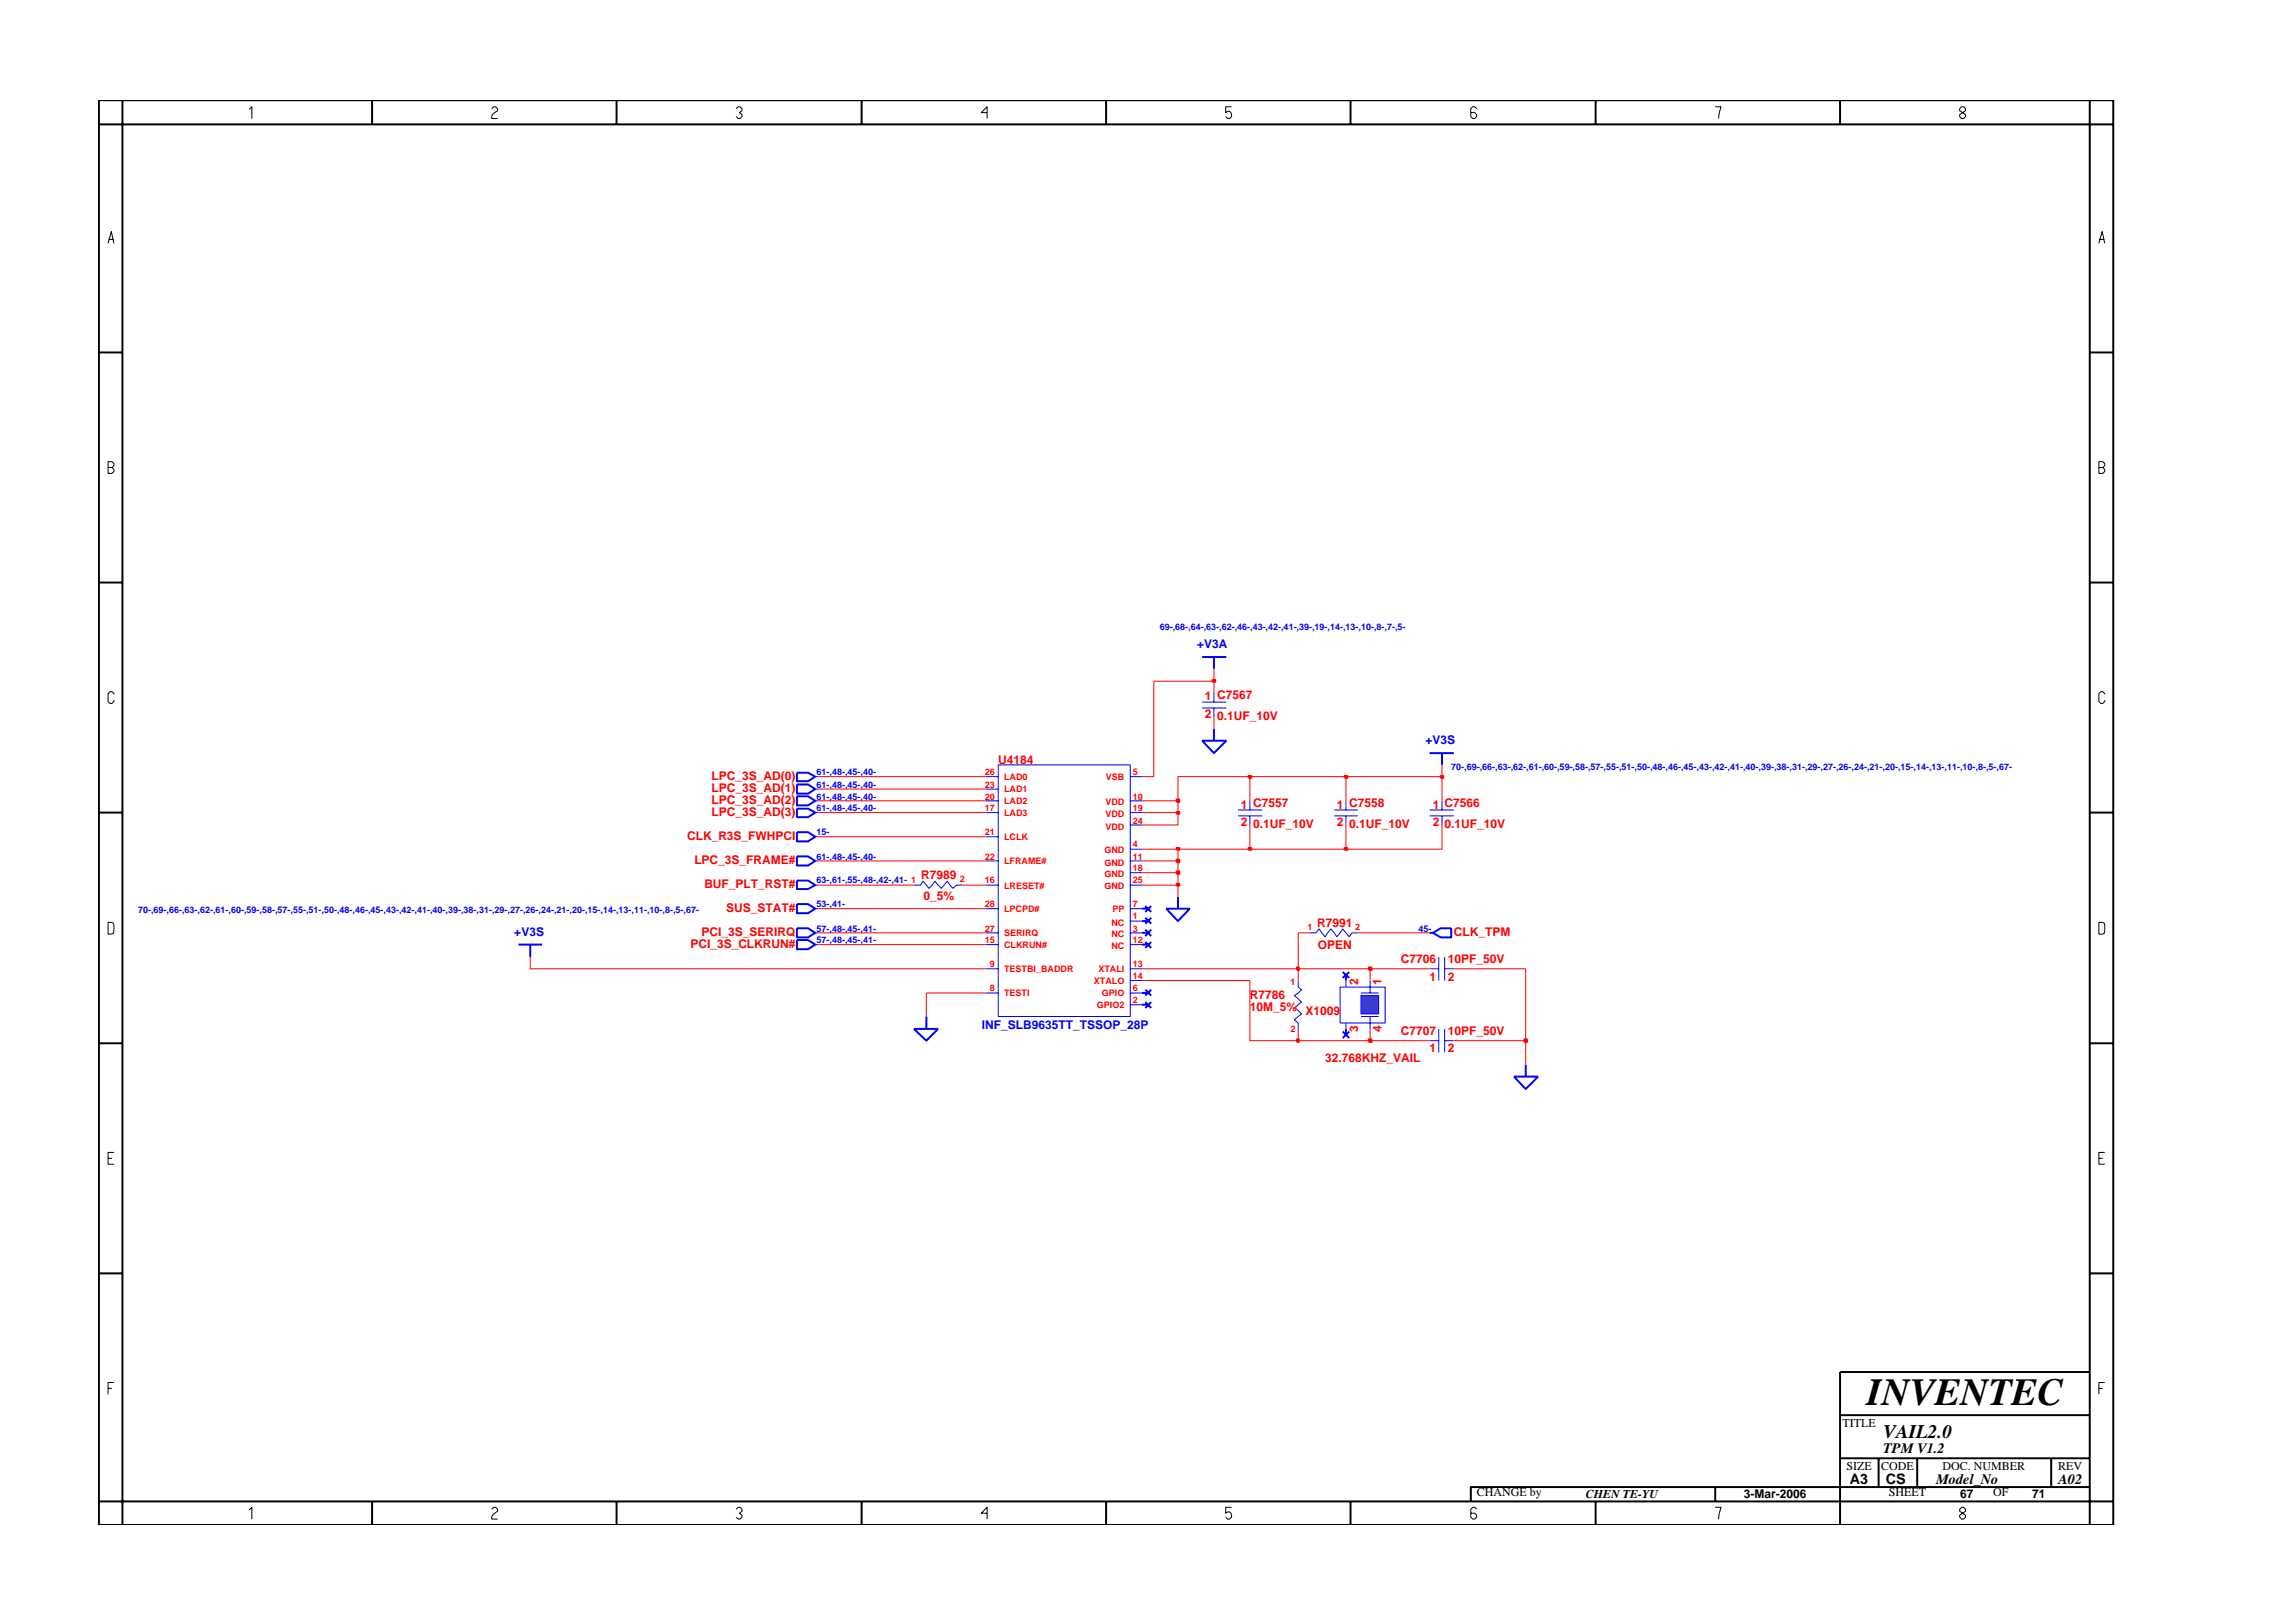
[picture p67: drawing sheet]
<svg xmlns="http://www.w3.org/2000/svg" width="297mm" height="210mm" viewBox="0 0 297 210" stroke-linecap="round" stroke-linejoin="round" font-family="sans-serif">
<defs><g id="words">
<text font-size="5" x="241.8" y="182">INVENTEC</text>
<text font-size="2.5" x="244" y="186.3">VAIL2.0</text>
<g font-size="1.9">
<text x="244" y="188.2">TPM V1.2</text>
<text x="239.6" y="192.2">A3</text>
<text x="244.3" y="192.3">CS</text>
<text x="250.8" y="192.2">Model_No</text>
<text x="266.6" y="192.2">A02</text>
</g>
<g font-size="1.6" fill="#00f">
<text x="155.1" y="83.9">+V3A</text>
<text x="184.7" y="96.4">+V3S</text>
<text x="66.6" y="121.3">+V3S</text>
<text x="127.2" y="133.3">INF_SLB9635TT_TSSOP_28P</text>
</g>
<g font-size="1.6" fill="#f00">
<text x="156.1" y="90.7">1 C7567</text>
<text x="156.1" y="93.1">2</text>
<text x="157.7" y="93.2">0.1UF_10V</text>
<text x="92.2" y="101">LPC_3S_AD(0)</text>
<text x="129.3" y="98.9">U4184</text>
<text x="92.2" y="105.7">LPC_3S_AD(3)</text>
<text x="92.2" y="104.2">LPC_3S_AD(2)</text>
<text x="92.2" y="102.6">LPC_3S_AD(1)</text>
<text x="160.7" y="104.8">1 C7557</text>
<text x="160.7" y="107">2</text>
<text x="162.3" y="107.2">0.1UF_10V</text>
<text x="173.2" y="104.8">1 C7558</text>
<text x="173.2" y="107">2</text>
<text x="174.8" y="107.2">0.1UF_10V</text>
<text x="185.6" y="104.8">1 C7566</text>
<text x="185.6" y="107">2</text>
<text x="187.1" y="107.2">0.1UF_10V</text>
<text x="89" y="108.8">CLK_R3S_FWHPCI</text>
<text x="89.9" y="111.9">LPC_3S_FRAME#</text>
<text x="119.3" y="113.9">R7989</text>
<text x="91.2" y="115">BUF_PLT_RST#</text>
<text x="94.1" y="118.1">SUS_STAT#</text>
<text x="119.6" y="116.6">0_5%</text>
<text x="89.4" y="122.8">PCI_3S_CLKRUN#</text>
<text x="90.9" y="121.3">PCI_3S_SERIRQ</text>
<text x="170.6" y="120.1">R7991</text>
<text x="170.7" y="122.9">OPEN</text>
<text x="181.5" y="124.7">C7706</text>
<text x="187.6" y="124.7">10PF_50V</text>
<text x="188.3" y="121.3">CLK_TPM</text>
<text x="161.9" y="129.4">R7786</text>
<text x="161.9" y="130.9">10M_5%</text>
<text x="169.1" y="131.5">X1009</text>
<text x="175.9" y="127.6" transform="rotate(-90 175.9 127.6)">2</text>
<text x="179" y="127.6" transform="rotate(-90 179 127.6)">1</text>
<text x="185.2" y="127">1</text>
<text x="187.6" y="127">2</text>
<text x="171.7" y="137.5">32.768KHZ_VAIL</text>
<text x="175.9" y="133.7" transform="rotate(-90 175.9 133.7)">3</text>
<text x="179" y="133.7" transform="rotate(-90 179 133.7)">4</text>
<text x="181.5" y="134">C7707</text>
<text x="185.2" y="136.3">1</text>
<text x="187.6" y="134">10PF_50V</text>
<text x="187.6" y="136.3">2</text>
</g>
<g font-size="1.6">
<text x="238.7" y="184.8">TITLE</text>
<text x="239.2" y="190.4">SIZE</text>
<text x="243.7" y="190.4">CODE</text>
<text x="251.6" y="190.4">DOC. NUMBER</text>
<text x="266.6" y="190.4">REV</text>
<text x="191.3" y="193.9">CHANGE by</text>
<text x="205.4" y="194.1">CHEN TE-YU</text>
<text x="225.9" y="194.1">3-Mar-2006</text>
<text x="244.7" y="193.9">SHEET</text>
<text x="253.9" y="194.1">67</text>
<text x="258.2" y="193.9">OF</text>
<text x="263.3" y="194.1">71</text>
</g>
<g font-size="1.2" fill="#00f">
<text x="150.2" y="81.6">69-,68-,64-,63-,62-,46-,43-,42-,41-,39-,19-,14-,13-,10-,8-,7-,5-</text>
<text x="105.8" y="100.4">61-,48-,45-,40-</text>
<text x="188" y="99.8">70-,69-,66-,63-,62-,61-,60-,59-,58-,57-,55-,51-,50-,48-,46-,45-,43-,42-,41-,40-,39-,38-,31-,29-,27-,26-,24-,21-,20-,15-,14-,13-,11-,10-,8-,5-,67-</text>
<text x="105.8" y="103.6">61-,48-,45-,40-</text>
<text x="105.8" y="102.1">61-,48-,45-,40-</text>
<text x="105.8" y="105.1">61-,48-,45-,40-</text>
<text x="105.8" y="108.2">15-</text>
<text x="105.8" y="111.4">61-,48-,45-,40-</text>
<text x="17.9" y="118.3">70-,69-,66-,63-,62-,61-,60-,59-,58-,57-,55-,51-,50-,48-,46-,45-,43-,42-,41-,40-,39-,38-,31-,29-,27-,26-,24-,21-,20-,15-,14-,13-,11-,10-,8-,5-,67-</text>
<text x="105.8" y="114.4">63-,61-,55-,48-,42-,41- 1</text>
<text x="105.8" y="117.5">53-,41-</text>
<text x="105.8" y="122.2">57-,48-,45-,41-</text>
<text x="105.8" y="120.7">57-,48-,45-,41-</text>
<text x="183.8" y="120.7">45-</text>
</g>
<g font-size="1.2" fill="#f00">
<text x="127.6" y="100.4">26</text>
<text x="130.1" y="101.1">LAD0</text>
<text x="143.3" y="101.1">VSB</text>
<text x="146.8" y="100.4">5</text>
<text x="127.6" y="102.1">23</text>
<text x="127.6" y="103.6">20</text>
<text x="127.6" y="105.1">17</text>
<text x="130.1" y="102.7">LAD1</text>
<text x="130.1" y="104.2">LAD2</text>
<text x="130.1" y="105.7">LAD3</text>
<text x="143.2" y="104.3">VDD</text>
<text x="143.2" y="105.9">VDD</text>
<text x="143.2" y="107.5">VDD</text>
<text x="146.8" y="103.6">10</text>
<text x="146.8" y="105.1">19</text>
<text x="146.8" y="106.7">24</text>
<text x="127.6" y="108.2">21</text>
<text x="127.6" y="111.4">22</text>
<text x="130.1" y="108.8">LCLK</text>
<text x="130.1" y="112">LFRAME#</text>
<text x="143.1" y="110.5">GND</text>
<text x="143.1" y="112.1">GND</text>
<text x="143.1" y="113.7">GND</text>
<text x="146.8" y="109.8">4</text>
<text x="146.8" y="111.4">11</text>
<text x="146.8" y="112.9">18</text>
<text x="124.3" y="114.2">2</text>
<text x="127.6" y="117.5">28</text>
<text x="127.6" y="114.4">16</text>
<text x="130.1" y="118.2">LPCPD#</text>
<text x="130.1" y="115.1">LRESET#</text>
<text x="143.1" y="115.2">GND</text>
<text x="144" y="119.9">NC</text>
<text x="144.1" y="118.2">PP</text>
<text x="146.8" y="117.5">7</text>
<text x="146.8" y="119.1">1</text>
<text x="146.8" y="114.4">25</text>
<text x="127.6" y="120.7">27</text>
<text x="127.6" y="122.2">15</text>
<text x="128.2" y="125.3">9</text>
<text x="130.1" y="121.3">SERIRQ</text>
<text x="130.1" y="125.9">TESTBI_BADDR</text>
<text x="130.1" y="122.8">CLKRUN#</text>
<text x="142.3" y="125.9">XTALI</text>
<text x="144" y="121.4">NC</text>
<text x="144" y="123">NC</text>
<text x="146.8" y="125.3">13</text>
<text x="146.8" y="120.7">3</text>
<text x="146.8" y="122.2">12</text>
<text x="169.4" y="120.5">1</text>
<text x="175.5" y="120.4">2</text>
<text x="128.2" y="128.4">8</text>
<text x="130.1" y="129.1">TESTI</text>
<text x="141.7" y="127.5">XTALO</text>
<text x="142.1" y="130.6">GPIO2</text>
<text x="142.7" y="129.1">GPIO</text>
<text x="146.8" y="128.4">6</text>
<text x="146.8" y="130">2</text>
<text x="146.8" y="126.9">14</text>
<text x="167.2" y="127.6">1</text>
<text x="167.2" y="133.6">2</text>
</g>
</g></defs>
<g fill="none" stroke="#00f" stroke-width=".25">
<path d="M155.7 96h3.2l-1.6 1.6zM155.7 85.1h3.2M157.3 85.1v1.5M157.3 94.4v1.6M185.2 97.6h3.1M186.8 97.6v1.5M103.2 117.1h1.5l.9 .6-.9 .6h-1.5zM103.2 110.9h1.5l.9 .6-.9 .6h-1.5zM103.2 104.8h1.5l.9 .5-.9 .6h-1.5zM103.2 103.2h1.5l.9 .5-.9 .6h-1.5zM103.2 114.1h1.5l.9 .6-.9 .5h-1.5zM103.2 101.6h1.5l.9 .6-.9 .6h-1.5z"/>
<path d="M103.2 107.8h1.5l.9 .6-.9 .6h-1.5zM103.2 100.1h1.5l.9 .5-.9 .6h-1.5zM147.9 119.3h.8M147.9 117.7h.8M148.4 118.9l.7 .8M148.4 117.4l.7 .7M149.1 118.9l-.7 .8M149.1 117.4l-.7 .7M151.1 117.7h3l-1.5 1.6zM152.6 116.2v1.5M67.2 122.4h3M68.7 122.4v1.6"/>
<path d="M103.2 120.3h1.5l.9 .5-.9 .6h-1.5zM103.2 121.8h1.5l.9 .6-.9 .6h-1.5zM118.4 133.3h3.1l-1.5 1.5zM120 131.7v1.6M147.9 130.2h.8M147.9 128.6h.8M147.9 122.4h.8M147.9 120.8h.8M148.4 129.8l.7 .8M148.4 128.2l.7 .8M148.4 122l.7 .8M148.4 120.4l.7 .9"/>
<path d="M149.1 129.8l-.7 .8M149.1 128.2l-.7 .8M149.1 122l-.7 .8M149.1 120.4l-.7 .9M196.1 139.5h3.1l-1.6 1.6zM197.6 138v1.5"/>
</g>
<g fill="none" stroke="#00f" stroke-width=".13">
<path d="M105.6 117.7h.4M105.6 111.5h.4M105.6 105.3h.4M105.6 103.7h.4M105.6 114.7h.4M105.6 102.2h.4M105.6 108.4h.4M105.6 100.6h.4M118.4 114.7h.8l.4-.5 .7 .9 .8-.9 .8 .9 .8-.9 .8 .9 .4-.4h.8M105.6 120.8h.4M105.6 122.4h.4M173.6 127.9h5.8v4.6h-5.8z"/>
<path d="M176.3 128.6h2.3M176.3 131.7h2.3M177.5 127v1.6M177.5 131.7v1.6M185.2 125.5h1.2M186.4 124v3M187.1 125.5h1.2M187.1 124v3"/>
</g>
<path d="M176.3 129h2.3v2.3h-2.3z" fill="#3c3cc8"/>
<g fill="none" stroke="#00f" stroke-width=".13">
<path d="M129.3 99.1h17.1v32.6h-17.1zM155.7 91h3.2M155.7 91.7h3.2M157.3 89.8v1.2M157.3 91.7v1.2M127.7 100.6h1.6M127.7 102.2h1.6M127.7 103.7h1.6M127.7 105.3h1.6M127.7 108.4h1.6M127.7 111.5h1.6M127.7 114.7h1.6"/>
<path d="M127.7 117.7h1.6M146.4 100.6h1.5M146.4 103.7h1.5M146.4 105.3h1.5M146.4 111.5h1.5M146.4 114.7h1.5M146.4 117.7h1.5M146.4 106.9h1.5M146.4 110h1.5M146.4 113.1h1.5M146.4 119.3h1.5M160.4 104.9h3.1"/>
<path d="M160.4 105.7h3.1M161.9 103.7v1.2M161.9 105.7v1.2M172.8 104.9h3.1M172.8 105.7h3.1M174.4 103.7v1.2M174.4 105.7v1.2M185.2 104.9h3.1M185.2 105.7h3.1M186.8 103.7v1.2M186.8 105.7v1.2M127.7 120.8h1.6"/>
<path d="M127.7 122.4h1.6M127.7 125.5h1.6M127.7 128.6h1.6M146.4 120.8h1.5M146.4 122.4h1.5M146.4 125.5h1.5M146.4 128.6h1.5M146.4 127h1.5M146.4 130.2h1.5M168.2 127v.9l.4 .3-.9 .8 .9 .8-.9 .8 .9 .7-.9 .8 .5 .4v.8M169.7 120.8h.8l.4-.5 .7 1.1 .8-1.1 .8 1.1 .7-1.1 .9 1.1 .3-.6h.8M174.4 127v.9"/>
<path d="M174.4 132.5v.8M176.3 129h2.3v2.3h-2.3zM185.2 134.8h1.2M186.4 133.3v3M187.1 134.8h1.2M187.1 133.3v3"/>
</g>
<path d="M173.9 133.6l.9 .9M173.9 125.9l.9 .8M174.4 126.3v.7M174.4 133.3v.8M174.8 133.6l-.9 .9M174.8 125.9l-.9 .8M185.2 120.8h.4M185.6 120.8l1-.5h1.4v1.1h-1.4z" fill="none" stroke="#00f" stroke-width=".25"/>
<path d="M161.9 127v7.8h6.3M197.6 134.8v3.2" fill="none" stroke="#f00" stroke-width=".13"/>
<path d="M168 134.6h.3v.4h-.3z" fill="#8e2323"/>
<path d="M168 134.6h.3v.4h-.3z" fill="none" stroke="#f00" stroke-width=".25"/>
<path d="M168.2 133.3v1.5h9.3" fill="none" stroke="#f00" stroke-width=".13"/>
<path d="M177.3 134.6h.4v.4h-.4z" fill="#8e2323"/>
<path d="M177.3 134.6h.4v.4h-.4z" fill="none" stroke="#f00" stroke-width=".25"/>
<path d="M177.5 133.3v1.5h7.7M188.3 134.8h9.3" fill="none" stroke="#f00" stroke-width=".13"/>
<path d="M197.5 134.6h.3v.4h-.3z" fill="#8e2323"/>
<path d="M197.5 134.6h.3v.4h-.3z" fill="none" stroke="#f00" stroke-width=".25"/>
<path d="M68.7 124v1.5h59M127.7 128.6h-7.7v3.1M147.9 127h14M147.9 125.5h20.3v1.5M177.5 125.5v1.5M197.6 125.5v9.3" fill="none" stroke="#f00" stroke-width=".13"/>
<path d="M168 125.3h.3v.4h-.3z" fill="#8e2323"/>
<path d="M168 125.3h.3v.4h-.3z" fill="none" stroke="#f00" stroke-width=".25"/>
<path d="M168.2 120.8v4.7h9.3" fill="none" stroke="#f00" stroke-width=".13"/>
<path d="M177.3 125.3h.4v.4h-.4z" fill="#8e2323"/>
<path d="M177.3 125.3h.4v.4h-.4z" fill="none" stroke="#f00" stroke-width=".25"/>
<path d="M106 117.7h21.7M106 114.7h12.4M124.7 114.7h3M147.9 114.7h4.7v1.5M106 122.4h21.7M106 120.8h21.7M168.2 120.8h1.5M175.9 120.8h9.3M177.5 125.5h7.7M188.3 125.5h9.3" fill="none" stroke="#f00" stroke-width=".13"/>
<path d="M152.4 114.5h.4v.3h-.4z" fill="#8e2323"/>
<path d="M152.4 114.5h.4v.3h-.4z" fill="none" stroke="#f00" stroke-width=".25"/>
<path d="M147.9 113.1h4.7v1.6" fill="none" stroke="#f00" stroke-width=".13"/>
<path d="M152.4 112.9h.4v.3h-.4z" fill="#8e2323"/>
<path d="M152.4 112.9h.4v.3h-.4z" fill="none" stroke="#f00" stroke-width=".25"/>
<path d="M106 111.5h21.7M147.9 111.5h4.7v1.6" fill="none" stroke="#f00" stroke-width=".13"/>
<path d="M152.4 111.4h.4v.3h-.4z" fill="#8e2323"/>
<path d="M152.4 111.4h.4v.3h-.4z" fill="none" stroke="#f00" stroke-width=".25"/>
<path d="M147.9 110h4.7v1.5" fill="none" stroke="#f00" stroke-width=".13"/>
<path d="M152.4 109.8h.4v.3h-.4z" fill="#8e2323"/>
<path d="M152.4 109.8h.4v.3h-.4z" fill="none" stroke="#f00" stroke-width=".25"/>
<path d="M152.6 110h9.3" fill="none" stroke="#f00" stroke-width=".13"/>
<path d="M161.7 109.8h.4v.3h-.4z" fill="#8e2323"/>
<path d="M161.7 109.8h.4v.3h-.4z" fill="none" stroke="#f00" stroke-width=".25"/>
<path d="M161.9 106.9v3.1h12.5" fill="none" stroke="#f00" stroke-width=".13"/>
<path d="M174.2 109.8h.3v.3h-.3z" fill="#8e2323"/>
<path d="M174.2 109.8h.3v.3h-.3z" fill="none" stroke="#f00" stroke-width=".25"/>
<path d="M106 108.4h21.7M106 105.3h21.7M147.9 105.3h4.7v1.6h-4.7M174.4 106.9v3.1h12.4v-3.1" fill="none" stroke="#f00" stroke-width=".13"/>
<path d="M152.4 105.2h.4v.2h-.4z" fill="#8e2323"/>
<path d="M152.4 105.2h.4v.2h-.4z" fill="none" stroke="#f00" stroke-width=".25"/>
<path d="M106 103.7h21.7M147.9 103.7h4.7v1.6" fill="none" stroke="#f00" stroke-width=".13"/>
<path d="M152.4 103.6h.4v.3h-.4z" fill="#8e2323"/>
<path d="M152.4 103.6h.4v.3h-.4z" fill="none" stroke="#f00" stroke-width=".25"/>
<path d="M149.5 88.3v12.3h-1.6M106 102.2h21.7M106 100.6h21.7M152.6 103.7v-3.1h9.3v3.1M174.4 100.6v3.1M186.8 100.6v3.1" fill="none" stroke="#f00" stroke-width=".13"/>
<path d="M161.7 100.5h.4v.3h-.4z" fill="#8e2323"/>
<path d="M161.7 100.5h.4v.3h-.4z" fill="none" stroke="#f00" stroke-width=".25"/>
<path d="M161.9 100.6h12.5" fill="none" stroke="#f00" stroke-width=".13"/>
<path d="M174.2 100.5h.3v.3h-.3z" fill="#8e2323"/>
<path d="M174.2 100.5h.3v.3h-.3z" fill="none" stroke="#f00" stroke-width=".25"/>
<path d="M174.4 100.6h12.4" fill="none" stroke="#f00" stroke-width=".13"/>
<path d="M186.6 100.5h.4v.3h-.4z" fill="#8e2323"/>
<path d="M186.6 100.5h.4v.3h-.4z" fill="none" stroke="#f00" stroke-width=".25"/>
<path d="M149.5 88.3h7.8v1.5M157.3 92.9v1.5M186.8 99.1v1.5" fill="none" stroke="#f00" stroke-width=".13"/>
<path d="M157.1 88.1h.3v.2h-.3z" fill="#8e2323"/>
<path d="M157.1 88.1h.3v.2h-.3z" fill="none" stroke="#f00" stroke-width=".25"/>
<path d="M157.3 86.6v1.7" fill="none" stroke="#f00" stroke-width=".13"/>
<g fill="none" stroke="#000" stroke-width=".25">
<path d="M12.8 13h261v184.6h-261zM12.8 16.1h261M15.9 13v184.6M48.2 13v3.1M79.9 13v3.1M111.6 13v3.1M143.3 13v3.1M174.9 13v3.1M206.7 13v3.1M238.4 13v3.1M270.7 13v184.6M12.8 45.7h3.1"/>
<path d="M270.7 45.7h3.1M12.8 75.5h3.1M270.7 75.5h3.1M12.8 105.3h3.1M270.7 105.3h3.1M12.8 135.2h3.1M270.7 135.2h3.1M12.8 165h3.1M270.7 165h3.1M270.7 177.7h-32.3v19.9M12.8 194.5h261M48.2 194.5v3.1"/>
<path d="M79.9 194.5v3.1M111.6 194.5v3.1M143.3 194.5v3.1M174.9 194.5v3.1M206.7 194.5v3.1M222.2 192.6v1.9M238.4 183.3h32.3M238.4 188.9h32.3M243.4 188.9v3.7M248.4 188.9v3.7M265.7 188.9v3.7M270.7 192.6h-80.2v1.9"/>
</g>
<g fill="none" stroke="#000" stroke-width=".13">
<path d="M32.3 14.2l.3-.4v1.6M63.7 14.1l.3-.3h.2l.3 .3v.2l-.5 .4-.3 .4v.3h.8M95.4 14.1l.2-.3h.3l.2 .3v.2l-.3 .3 .3 .2v.3l-.2 .3h-.3l-.2-.3M127.9 14.6h-.8l.8-.8v1.6M159.5 13.8h-.7v.8l.2-.2a.5 .5 0 0 1 .5 .7l-.2 .3h-.3l-.2-.3M191.3 14.1l-.3-.3h-.2l-.3 .3v1l.3 .3h.2l.3-.3v-.3l-.3-.2h-.5M222.2 13.8h.8l-.4 1.6M253.9 14.1l.2-.3h.3l.2 .3v.2l-.7 .5v.3l.2 .3h.3l.2-.3v-.3l-.7-.5zM14 31.5l.4-1.5 .4 1.5M14.1 31h.6M271.9 31.5l.4-1.5 .4 1.5M272 31h.6"/>
<path d="M14 59.8h.5l.3 .3v.2l-.3 .3 .3 .2v.3l-.3 .2h-.5zM14 60.6h.5M271.9 60.6h.5l.3-.3v-.2l-.3-.3h-.5v1.5h.5l.3-.2v-.3l-.3-.2M14.8 89.9l-.3-.3h-.2l-.3 .3v1l.3 .2h.2l.3-.2v-.2M272.7 89.9l-.3-.3h-.3l-.2 .3v1l.2 .2h.3l.3-.2v-.2M14 119.5l.7 .1 .1 .2-.1 1.1-.7 .1zM271.9 119.5l.7 .1 .1 .2-.1 1.1-.7 .1zM14 150.1h.5M14.8 149.3h-.8v1.5h.8M271.9 150.1h.5M272.7 149.3h-.8v1.5h.8M14 179.9h.5"/>
<path d="M14.8 179.1h-.8v1.5M271.9 179.9h.5M272.7 179.1h-.8v1.5M32.3 195.6l.3-.3v1.5M63.7 195.5l.3-.2h.2l.3 .2v.3l-.7 .5-.1 .2v.3h.8M95.4 195.5l.2-.2h.3l.2 .2v.3l-.3 .2 .3 .3v.2l-.2 .3h-.3l-.2-.3M127.9 196h-.8l.8-.7v1.5M159.5 195.3h-.7v.7l.2-.1a.5 .5 0 0 1 .5 .6l-.2 .3h-.3l-.2-.3M191.3 195.5l-.3-.2h-.2l-.3 .2v1l.3 .3h.2l.3-.3v-.2l-.3-.3h-.5M222.2 195.3h.8l-.4 1.5M254.1 195.3l-.2 .2v.3l.7 .5v.2l-.2 .3h-.3l-.2-.3v-.2l.7-.5v-.3l-.2-.2z"/>
</g>
<use href="#words"/>
</svg>
